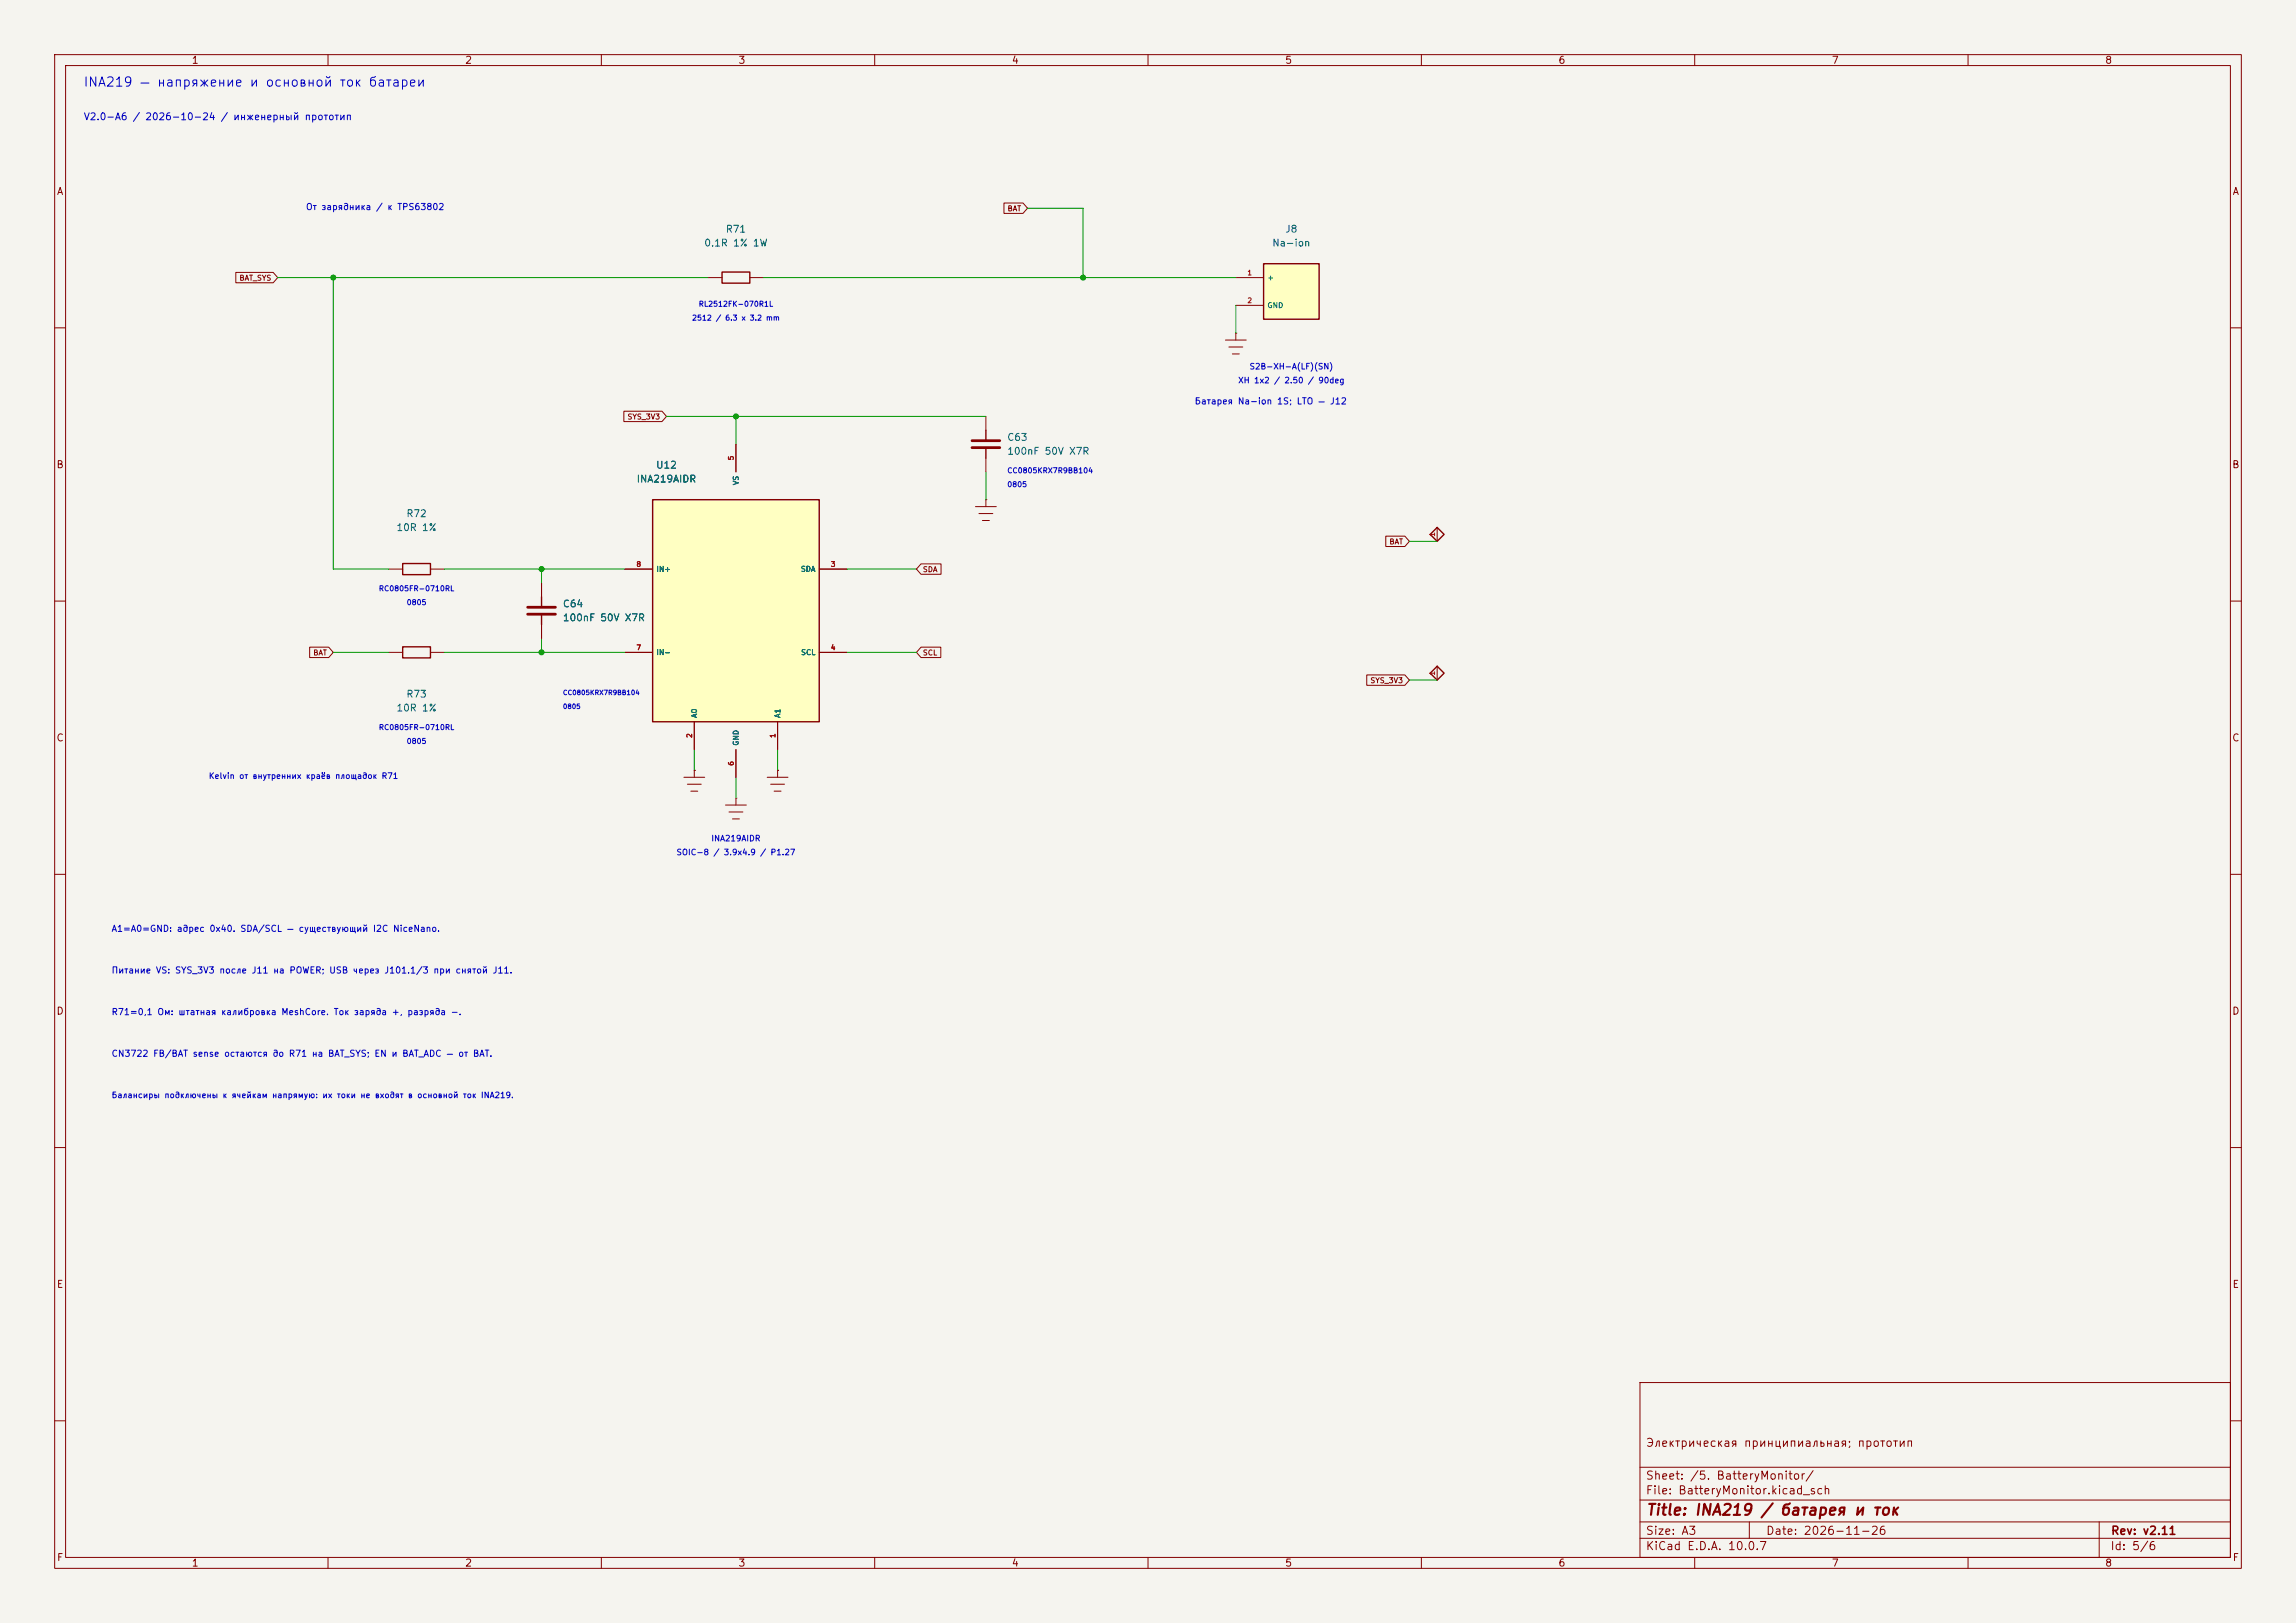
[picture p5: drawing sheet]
<svg xmlns="http://www.w3.org/2000/svg" width="420mm" height="297mm" viewBox="0 0 420 297" stroke-linecap="round" stroke-linejoin="round" font-family="sans-serif">
<defs><g id="words">
<text font-size="40.9" fill="#840000" x="119.3" y="132.2">U12</text>
<text font-size="10.4" fill="#840000" x="231" y="58.5">J8</text>
<g font-size="5.3" fill="#840000">
<text x="177.5" y="83.9">C63</text>
<text x="96.3" y="114.4">C64</text>
</g>
<text font-size="2" fill="#840000" x="301" y="277.8">Title: INA219 / батарея и ток</text>
<text font-size="1.7" fill="#0000c2" x="15.2" y="16.3">INA219 — напряжение и основной ток батареи</text>
<g font-size="1.5" fill="#840000">
<text x="300.9" y="265.1">Электрическая принципиальная; прототип</text>
<text x="300.9" y="273.8">File: BatteryMonitor.kicad_sch</text>
<text x="300.9" y="271.1">Sheet: /5. BatteryMonitor/</text>
<text x="300.9" y="281.2">Size: A3</text>
<text x="322.9" y="281.2">Date: 2026-11-26</text>
<text x="386" y="281.2">Rev: v2.11</text>
<text x="300.9" y="284">KiCad E.D.A. 10.0.7</text>
<text x="385.9" y="284">Id: 5/6</text>
</g>
<g font-size="1.3" fill="#840000">
<text x="35" y="12">1</text>
<text x="85" y="12">2</text>
<text x="135" y="12">3</text>
<text x="185" y="12">4</text>
<text x="235" y="12">5</text>
<text x="285" y="12">6</text>
<text x="335" y="12">7</text>
<text x="385" y="12">8</text>
<text x="10.3" y="36">A</text>
<text x="408.3" y="36">A</text>
<text x="10.2" y="86">B</text>
<text x="408.2" y="86">B</text>
<text x="10.2" y="136">C</text>
<text x="408.2" y="136">C</text>
<text x="10.2" y="186">D</text>
<text x="408.2" y="186">D</text>
<text x="10.3" y="236">E</text>
<text x="408.3" y="236">E</text>
<text x="10.3" y="286">F</text>
<text x="35" y="287">1</text>
<text x="85" y="287">2</text>
<text x="135" y="287">3</text>
<text x="185" y="287">4</text>
<text x="235" y="287">5</text>
<text x="285" y="287">6</text>
<text x="335" y="287">7</text>
<text x="385" y="287">8</text>
<text x="408.3" y="286">F</text>
</g>
<text font-size="1.3" fill="#0000c2" x="15.2" y="22.3">V2.0-A6 / 2026-10-24 / инженерный прототип</text>
<g font-size="1.3" fill="#006464">
<text x="128.7" y="45.4">0.1R 1% 1W</text>
<text x="132.6" y="42.9">R71</text>
<text x="232.6" y="45.4">Na-ion</text>
<text x="235" y="42.9">J8</text>
<text x="184.1" y="81">C63</text>
<text x="184.1" y="83.5">100nF 50V X7R</text>
<text x="116.4" y="88.6">INA219AIDR</text>
<text x="119.9" y="86.1">U12</text>
<text x="119.9" y="86.1">U</text>
<text x="119.9" y="86.1">​</text>
<text x="119.9" y="86.1">1</text>
<text x="119.9" y="86.1">2</text>
<text x="74.2" y="94.9">R72</text>
<text x="72.4" y="97.5">10R 1%</text>
<text x="102.9" y="111.5">C64</text>
<text x="102.9" y="114">100nF 50V X7R</text>
<text x="102.9" y="111.5">C</text>
<text x="102.9" y="111.5">​</text>
<text x="102.9" y="111.5">6</text>
<text x="102.9" y="111.5">4</text>
<text x="72.4" y="130.5">10R 1%</text>
<text x="74.2" y="128">R73</text>
</g>
<g font-size="1.2" fill="#0000c2">
<text x="55.9" y="38.7">От зарядника / к TPS63802</text>
<text x="218.4" y="74.3">Батарея Na-ion 1S; LTO — J</text>
<text x="243.2" y="74.3">​</text>
<text x="243.2" y="74.3">1</text>
<text x="243.2" y="74.3">2</text>
<text x="20.3" y="170.8">A1=A0=GND: адрес 0x40. SDA/SCL — существующий I2C NiceNano.</text>
<text x="20.3" y="178.4">Питание VS: SYS_3V3 после J</text>
<text x="45.9" y="178.4">​</text>
<text x="45.9" y="178.4">1</text>
<text x="49.9" y="178.4">на POWER; USB через J</text>
<text x="70.2" y="178.4">​</text>
<text x="70.2" y="178.4">1</text>
<text x="70.2" y="178.4">0</text>
<text x="70.2" y="178.4">.</text>
<text x="70.2" y="178.4">/</text>
<text x="70.2" y="178.4">3</text>
<text x="79.2" y="178.4">при снятой J</text>
<text x="90" y="178.4">​</text>
<text x="90" y="178.4">1</text>
<text x="90" y="178.4">.</text>
<text x="20.3" y="186">R</text>
<text x="20.3" y="186">​</text>
<text x="20.3" y="186">7</text>
<text x="20.3" y="186">1</text>
<text x="20.3" y="186">=</text>
<text x="20.3" y="186">0</text>
<text x="20.3" y="186">,</text>
<text x="28.7" y="186">Ом: штатная калибровка MeshCore. Ток заряда +, разряда −.</text>
<text x="20.3" y="193.7">CN3722 FB/BAT sense остаются до R</text>
<text x="52.7" y="193.7">​</text>
<text x="52.7" y="193.7">7</text>
<text x="52.7" y="193.7">1</text>
<text x="56.9" y="193.7">на BAT_SYS; EN и BAT_ADC — от BAT.</text>
</g>
<g font-size="1.1" fill="#0000c2">
<text x="226.4" y="70.4">XH 1x2 / 2.50 / 90deg</text>
<text x="228.5" y="67.9">S2B-XH-A(LF)(SN)</text>
<text x="38.1" y="142.8">Kelvin от внутренних краёв площадок R</text>
<text x="69.7" y="142.8">​</text>
<text x="69.7" y="142.8">7</text>
<text x="69.7" y="142.8">1</text>
<text x="130" y="154.2">INA219AIDR</text>
<text x="123.6" y="156.8">SOIC-8 / 3.9x4.9 / P1.27</text>
<text x="20.3" y="201.2">Балансиры подключены к ячейкам напрямую: их токи не входят в основной ток INA219.</text>
</g>
<g font-size="1" fill="#840000">
<text x="184.2" y="38.9">BAT</text>
<text x="43.7" y="51.6">BAT_SYS</text>
<text x="114.7" y="77">SYS_3V3</text>
<text x="254.1" y="99.8">BAT</text>
<text x="168.7" y="104.9">SDA</text>
<text x="57.2" y="120.2">BAT</text>
<text x="168.7" y="120.2">SCL</text>
<text x="250.6" y="125.2">SYS_3V3</text>
</g>
<g font-size="1" fill="#006464">
<text x="231.7" y="51.5">+</text>
<text x="231.7" y="56.6">GND</text>
<text x="135.3" y="88.9" transform="rotate(-90 135.3 88.9)">VS</text>
<text x="120" y="104.9">IN+</text>
<text x="146.4" y="104.9">SDA</text>
<text x="120" y="120.1">IN-</text>
<text x="146.4" y="120.1">SCL</text>
<text x="127.7" y="131.5" transform="rotate(-90 127.7 131.5)">A0</text>
<text x="143" y="131.5" transform="rotate(-90 143 131.5)">A1</text>
<text x="135.3" y="136.6" transform="rotate(-90 135.3 136.6)">GND</text>
</g>
<g font-size="1" fill="#0000c2">
<text x="126.5" y="58.9">2512 / 6.3 x 3.2 mm</text>
<text x="127.7" y="56.3">RL2512FK-070R1L</text>
<text x="184.2" y="89.4">0805</text>
<text x="184.2" y="86.8">CC0805KRX7R9BB104</text>
<text x="69.2" y="108.4">RC0805FR-0710RL</text>
<text x="74.3" y="111">0805</text>
<text x="69.2" y="133.8">RC0805FR-0710RL</text>
<text x="74.3" y="136.4">0805</text>
</g>
<g font-size=".9" fill="#a90000">
<text x="228.1" y="50.6">1</text>
<text x="228.1" y="55.7">2</text>
<text x="134.4" y="84.3" transform="rotate(-90 134.4 84.3)">5</text>
<text x="262.7" y="98.3" transform="rotate(-90 262.7 98.3)">1</text>
<text x="116.3" y="103.9">8</text>
<text x="151.9" y="103.9">3</text>
<text x="116.3" y="119.2">7</text>
<text x="151.9" y="119.2">4</text>
<text x="262.7" y="123.7" transform="rotate(-90 262.7 123.7)">1</text>
<text x="126.8" y="135.1" transform="rotate(-90 126.8 135.1)">2</text>
<text x="142" y="135.1" transform="rotate(-90 142 135.1)">1</text>
<text x="134.4" y="140.2" transform="rotate(-90 134.4 140.2)">6</text>
</g>
<g font-size=".9" fill="#0000c2">
<text x="102.9" y="129.9">0805</text>
<text x="102.9" y="127.4">CC0805KRX7R9BB104</text>
</g>
</g></defs>
<path d="M0 0h420v297h-420z" fill="#f5f4ef" stroke="#f5f4ef" stroke-width=".18"/>
<g fill="none" stroke="#840000" stroke-width=".18">
<path d="M10 10h400v277h-400zM12 12h396v273h-396zM60 10v2M110 10v2M160 10v2M210 10v2M260 10v2M310 10v2M360 10v2M183.6 37.1h3.5l.9 1-.9 1h-3.5zM43.1 49.8h6.9l.8 1-.8 1h-6.9zM129.5 50.8h2.6"/>
<path d="M137.2 50.8h2.5M226.1 50.8h5M226.1 55.9h5M10 60h2M114.1 75.2h7l.8 1-.8 1h-7zM180.3 76.2v2.5M224.2 62.2h3.8M224.8 63.5h2.5M225.4 64.8h1.3M226.1 61h.1M226.1 61v1.2M408 60h2"/>
<path d="M178.4 92.7h3.8M179.1 94h2.5M179.7 95.3h1.3M180.3 91.4h.1M180.3 83.8v2.6M180.3 91.4v1.3M253.5 98.1h3.5l.8 1-.8 .9h-3.5zM262.9 96.5v2.6M10 110h2M56.6 118.4h3.5l.9 1-.9 .9h-3.5zM71.1 104.1h2.6M71.1 119.4h2.6"/>
<path d="M78.7 104.1h2.6M78.7 119.4h2.6M99.1 106.7v2.5M99.1 114.3v2.5M168.5 118.4h3.6v1.9h-3.6l-.9-.9zM168.5 103.2h3.6v1.9h-3.6l-.9-1zM408 110h2M250 123.5h7l.8 1-.8 .9h-7zM262.9 121.9v2.6M10 160h2M132.7 147.3h3.8M133.3 148.6h2.6"/>
<path d="M134 149.9h1.3M134.6 146.1v1.2M408 160h2M10 210h2M408 210h2M300 253h108v32h-108zM10 260h2M300 278.5h108M300 274.5h108M300 268.5h108M320 278.5v3M384 278.5v6.5"/>
<path d="M408 260h2M60 285v2M110 285v2M160 285v2M210 285v2M260 285v2M300 281.5h108M310 285v2M360 285v2"/>
</g>
<path d="M132.1 49.8h5.1v2h-5.1zM261.6 97.8l1.3-1.3 1.3 1.3-1.3 1.3zM73.7 103.1h5v2.1h-5zM73.7 118.4h5v2h-5zM261.6 123.2l1.3-1.3 1.3 1.3-1.3 1.3z" fill="none" stroke="#840000" stroke-width=".25"/>
<g fill="none" stroke="#009600" stroke-width=".18">
<path d="M188 38.1h10.1v12.7M50.8 50.8h78.7M61 50.8v53.3h10.1M139.7 50.8h86.4M226.1 55.9v5.1M121.9 76.2h58.4M134.6 76.2v5.1M180.3 86.4v5M257.8 99.1h5.1M61 119.4h10.1M81.3 119.4h33M81.3 104.1h33"/>
<path d="M99.1 104.1v2.6M99.1 116.8v2.6M154.9 119.4h12.7M154.9 104.1h12.7M257.8 124.5h5.1"/>
</g>
<g fill="#009600" stroke="#009600" stroke-width=".18">
<circle cx="99.1" cy="119.4" r=".46"/>
<circle cx="61" cy="50.8" r=".46"/>
<circle cx="198.1" cy="50.8" r=".46"/>
<circle cx="134.6" cy="76.2" r=".46"/>
<circle cx="99.1" cy="104.1" r=".46"/>
</g>
<use href="#words"/>
</svg>
